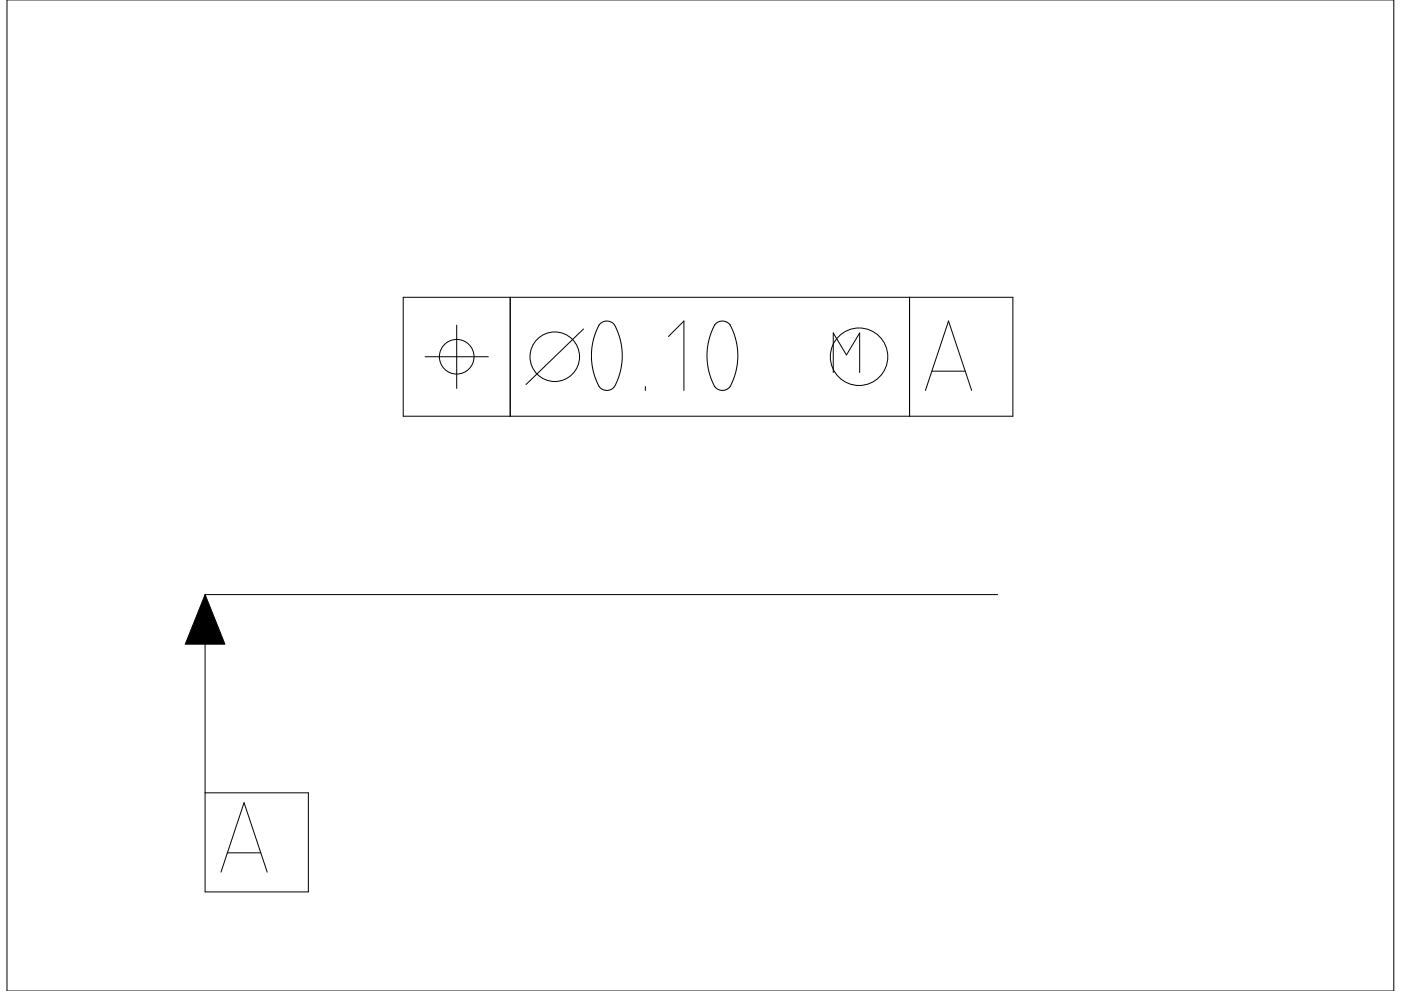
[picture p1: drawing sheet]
<svg xmlns="http://www.w3.org/2000/svg" width="420mm" height="297mm" viewBox="0 0 420 297" stroke-linecap="round" stroke-linejoin="round" font-family="sans-serif">
<g fill="none" stroke="#000" stroke-width=".3">
<path d="M2.1 0h415.9v297.1h-415.9zM120.9 89.1h182.9v35.7h-182.9zM137 97.5v18.9M153 89.1v35.7M175 98.6l-17.2 16.7M179.9 97.1l.9-.6 1.1-.3 1.1 .2 1 .6 1.6 3.4 .9 3.9v4.1l-.8 4.1-1.5 3.5-.7 .6-1.1 .4-1.7-.2-1.1-1-1.4-3.3-.7-3.7-.1-3 .4-3.3 .9-3.1zM214.5 97.2l1-.7 1-.3 1.2 .2 1.1 .8 1.5 3.4 .8 3.6 .1 4.3-.8 4-1.5 3.4-.8 .7-1.1 .4-1.4-.2-1.2-.9-1.5-3.4-.7-3.2-.2-3.3 .4-3 .9-3.3zM272.8 89.1v35.7M127.5 106.9h19M193.5 115.9v1.1M200.5 100.9l4.6-4.7v20.8M249.9 111.7v-11.9l4 6.6 3.9-6.6v11.9"/>
<path d="M277.5 117l7-20.8 6.9 20.8M279.5 111.3h10M299.2 178.2h-237.7v89.1h31v-29.7h-31M68.2 255.6h10M66.3 261.4l6.9-20.8 6.9 20.8"/>
<circle cx="137" cy="106.9" r="5.2"/>
<circle cx="166.4" cy="106.9" r="7.4"/>
<circle cx="257.6" cy="106.9" r="8.6"/>
</g>
<path d="M61.5 178.2l6 14.9h-11.9z" fill="#000" stroke="#000" stroke-width=".3"/>
</svg>
